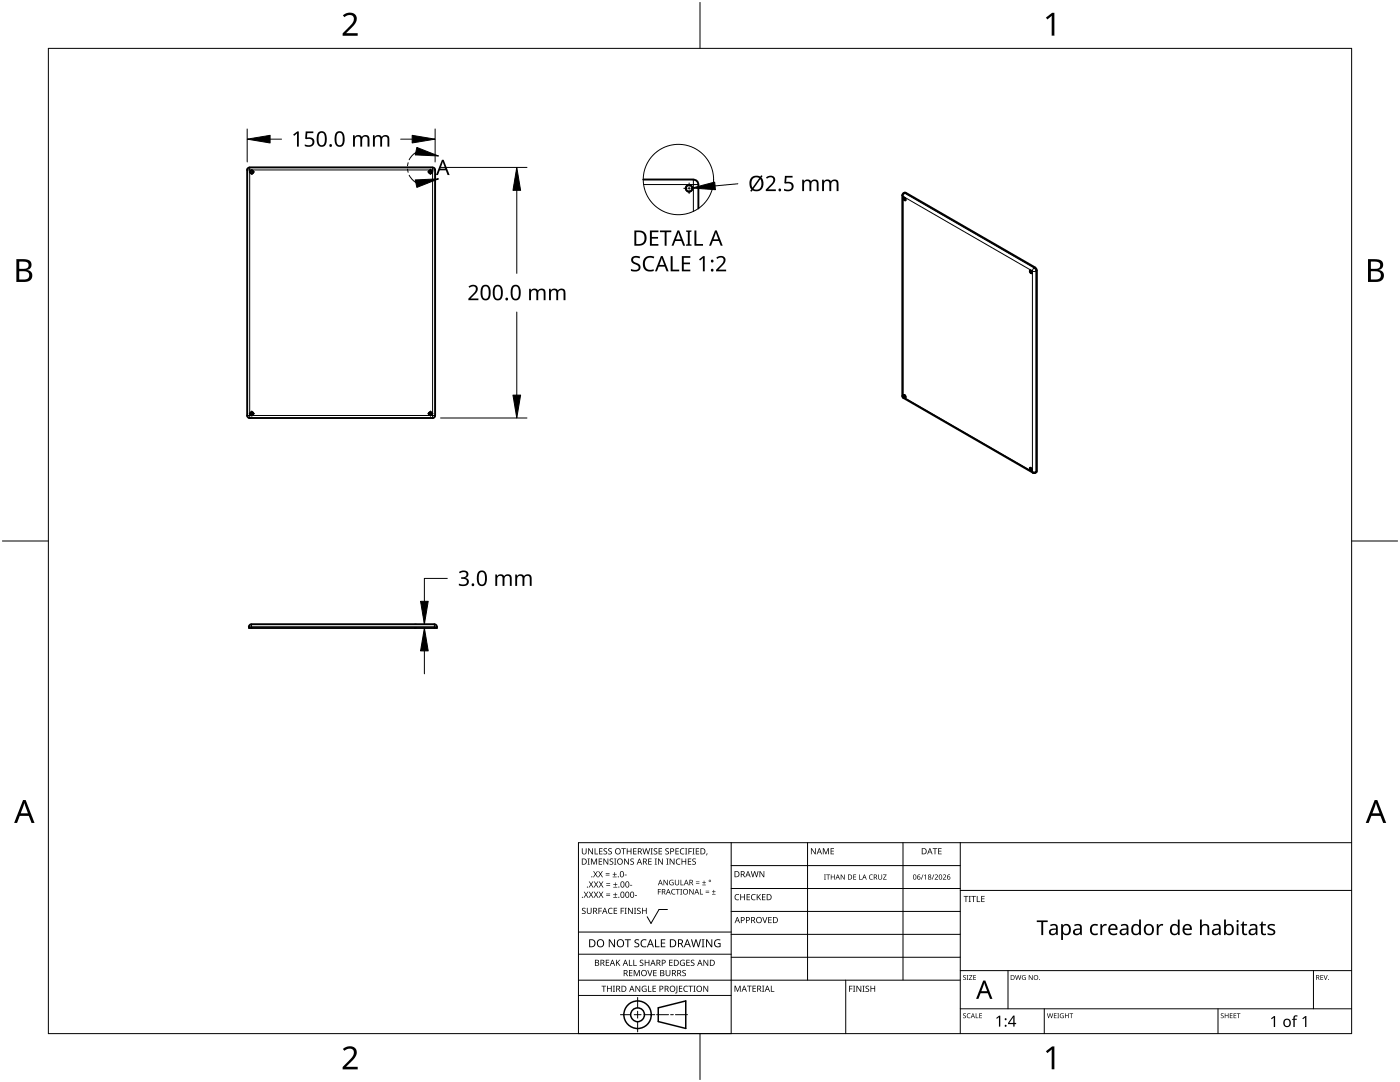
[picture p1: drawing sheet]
<svg xmlns="http://www.w3.org/2000/svg" width="279mm" height="216mm" viewBox="0 0 279 216" stroke-linecap="round" stroke-linejoin="round" font-family="sans-serif">
<g fill="none" stroke="#000" stroke-width=".38">
<path d="M49.3 33.9l.1-.2 .4-.3h36.5l.3 .1 .2 .4v49.3l-.5 .2h-36.5l-.2-.1-.3-.4M49.3 33.9v49M138.3 35.9a.94 .94 0 0 1 1.1 .9M138.4 35.8h-10M139.4 36.8v4.8M180.3 39.5h.3l.1 .5-.4-.2zM180.7 38.5l-.4 .1-.2 .4-.1 40 .3 .5M180.8 38.5l25.7 14.9 .3 .2 .1 .4M205.6 54h.2l.1 .3v.2l-.3-.2zM206.9 54l-.1 40.2M180.3 79.4l25.8 14.9M180.3 78.8l.4 .2v.3l-.4-.1z"/>
<path d="M205.6 93.3l.3 .4v.2l-.3-.2zM206.1 94.4h.5M206.8 94.2l-.2 .1M49.7 125.1v.2h37.5v-.2M50.2 124.6l-.4 .2-.1 .3M86.7 124.6h.2l.3 .5M86.7 124.6h-36.5"/>
<circle cx="50.2" cy="34.3" r=".32"/>
<circle cx="85.9" cy="34.3" r=".33"/>
<circle cx="137.5" cy="37.6" r=".64"/>
<circle cx="50.2" cy="82.5" r=".32"/>
<circle cx="85.9" cy="82.5" r=".32"/>
</g>
<g fill="none" stroke="#000" stroke-width=".2">
<path d="M49.3 33.9h37.5M49.8 33.4v50M86.3 33.4v50M128.4 36.8h11M138.4 35.8v6.4M180.3 38.6h.3l-.4 .6-.2-.2M180.8 38.5l-.2 .1 25.8 14.9 .2-.1M206 54.1l-25.8-14.9v40l25.8 14.9M206 54.1v40M206.3 53.6h.2l.2 .5h-.7zM206.9 54l-.2 .1v40l.2-.1M180 79l.3 .5"/>
<path d="M49.3 82.9h37.5M206 94.1l.1 .3M206 94.1h.7l-.1 .3M49.7 125.1h37.5M50.2 124.6v.7M86.7 124.6v.7"/>
</g>
<g fill="none" stroke="#000" stroke-width=".2">
<circle cx="50.2" cy="34.3" r=".38"/>
<circle cx="85.9" cy="34.3" r=".38"/>
<circle cx="137.5" cy="37.6" r=".75"/>
<circle cx="50.2" cy="82.5" r=".38"/>
<circle cx="85.9" cy="82.5" r=".38"/>
</g>
<path d="M180.3 39.4h.3l.2 .4-.1 .2-.4-.2zM205.5 53.9l.4 .2v.5l-.4-.2zM180.3 78.7l.3 .1 .2 .3-.1 .3a.45 .45 0 0 1-.4-.7zM205.5 93.3l.4 .2v.5l-.4-.3z" fill="none" stroke="#000" stroke-width=".2"/>
<circle cx="135.4" cy="35.8" r="7" fill="none" stroke="#000" stroke-width=".2"/>
<path d="M9.7 9.7h260v196.5h-260z" fill="none" stroke="#000" stroke-width=".2"/>
<path d="M139.7 .5v9.2M.5 108h9.2M269.7 108h9.2M139.7 206.2v9.2" fill="none" stroke="#000" stroke-width=".2"/>
<g fill="#000">
<path d="M68.4 3.1a1.64 1.64 0 0 1 2.8 .4 2.52 2.52 0 0 1-1.2 2.2l-.9 .9h2.3v.5h-3v-.4l1.2-1.2a1.95 1.95 0 0 0 .9-2.2 1.23 1.23 0 0 0-1.8 .1zM208.7 3.5l1.3-.9h.4v4.5h-.5v-4l-.9 .8zM68.4 209.3a1.64 1.64 0 0 1 2.8 .4 2.52 2.52 0 0 1-1.2 2.2l-.9 1h2.3v.5h-3v-.5l1.2-1.2a1.95 1.95 0 0 0 .9-2.1 1.23 1.23 0 0 0-1.8 .1zM208.7 209.8l1.3-1h.4v4.6h-.5v-4l-.9 .7z"/>
<path d="M3.3 51.7h1.3a1.28 1.28 0 0 1 1.7 1.3 1.04 1.04 0 0 1-.9 .9 1.23 1.23 0 0 1 1 1.5 1.23 1.23 0 0 1-1.5 .9h-1.6zM3.8 54.1v1.7h1a.86 .86 0 0 0 1-.9 .86 .86 0 0 0-1.1-.8zM3.8 52.2v1.4h.9a.78 .78 0 0 0 1-.7 .78 .78 0 0 0-1.1-.7z"/>
<path d="M273 51.7h1.3a1.28 1.28 0 0 1 1.7 1.3 1.04 1.04 0 0 1-.8 .9 1.23 1.23 0 0 1 1 1.5 1.23 1.23 0 0 1-1.6 .9h-1.6zM273.6 54.1v1.7h.9a.86 .86 0 0 0 1.1-.9 .86 .86 0 0 0-1.1-.8zM273.6 52.2v1.4h.8a.78 .78 0 0 0 1-.7 .78 .78 0 0 0-1.1-.7z"/>
<path d="M4.6 159.6h.5l1.8 4.6h-.6l-.6-1.4h-1.8l-.5 1.4h-.6zM4.8 160.2l-.7 2.1h1.5z"/>
<path d="M274.3 159.6h.6l1.7 4.6h-.6l-.5-1.4h-1.8l-.6 1.4h-.5zM274.6 160.2l-.7 2.1h1.4z"/>
</g>
<g fill="none" stroke="#000" stroke-width=".2">
<path d="M145.9 168.1v38.1h-30.5v-38.1h154.3M145.9 172.7h45.7M145.9 177.3h45.7M161.2 168.1v27.5M180.2 168.1v27.5M191.6 168.1v38.1M191.6 177.7h78.1M115.4 198.6h30.5M115.4 195.6h76.2M115.4 190.4h30.5M115.4 186h30.5M127.3 199v2.1"/>
<path d="M133.2 181.5h-1.7l-1.6 2.8-.7-1.4M145.9 181.9h45.7M145.9 186.4h45.7M145.9 191h45.7M168.8 195.6v10.6M191.6 193.7h78.1M201.2 193.7v7.6M262.1 193.7v7.6M123.8 202.5h2.1M126.6 202.5h1.3M127.3 201.8v1.4M127.3 203.8v2.1"/>
<path d="M128.6 202.5h2.1M131 202.5h2.4M133.8 202.5h.6M134.8 202.5h2.4M191.6 201.3h78.1M208.4 201.3v4.9M243.1 201.3v4.9"/>
</g>
<g fill="#000">
<path d="M116.1 169.3h.2v.8a.32 .32 0 0 0 .3 .3 .32 .32 0 0 0 .3-.3v-.8h.2v.8a.47 .47 0 0 1-.5 .4 .47 .47 0 0 1-.5-.5zM116.5 177.9h.2l.3 .5 .3-.5h.1l-.4 .6 .4 .6h-.1l-.3-.5-.4 .5h-.1l.4-.6zM117.3 171.3h.4l-.1 .1v1l.1 .1h-.4l.1-.1v-1zM117.4 169.3h.2l.6 1v-1h.1v1.2h-.1l-.7-1v1h-.1zM117.5 177.9h.2l.3 .5 .3-.5h.1l-.4 .6 .4 .6h-.1l-.4-.5-.3 .5h-.1l.4-.6zM117.5 175.9h.2l.3 .5 .3-.5h.1l-.4 .6 .5 .6h-.2l-.3-.5-.4 .5h-.1l.4-.6zM117.9 171.3h.3l.3 1 .4-1h.3v1.2h-.2v-1l-.4 1h-.1l-.4-1v1h-.2zM118.7 169.3h.1v1h.6v.2h-.7zM118.4 173.8h.1l.3 .5 .3-.5h.2l-.4 .6 .4 .7h-.1l-.4-.6-.3 .6h-.1l.4-.7zM118.5 177.9h.2l.2 .5 .3-.5h.2l-.4 .6 .4 .6h-.1l-.4-.5-.3 .5h-.1l.4-.6zM118.5 175.9h.2l.3 .5 .3-.5h.1l-.4 .6 .4 .6h-.1l-.3-.5-.4 .5h-.1l.4-.6zM119.5 171.3h.7v.1h-.6v.4h.5v.2h-.5v.4h.6v.1h-.7z"/>
<path d="M119.6 169.3h.6v.1h-.5v.4h.5v.1h-.5v.4h.5v.2h-.6zM119.4 173.8h.1l.3 .5 .3-.5h.2l-.4 .6 .4 .7h-.1l-.4-.6-.3 .6h-.2l.5-.7zM119.5 177.9h.1l.3 .5 .3-.5h.2l-.4 .6 .4 .6h-.1l-.4-.5-.3 .5h-.1l.4-.6zM119.5 175.9h.2l.3 .5 .3-.5h.1l-.4 .6 .4 .6h-.1l-.4-.5-.3 .5h-.1l.4-.6zM120.9 174.6h.8v.1h-.8zM120.9 174.2h.8v.1h-.8zM121 178.7h.8v.1h-.8zM121 178.3h.8v.1h-.8zM121 176.6h.8v.1h-.8zM121 176.3h.8v.1h-.8zM120.5 169.4l.4-.1h.3l-.1 .1a.25 .25 0 0 0-.4-.1 .25 .25 0 0 0 0 .4l.4 .3 .1 .2-.3 .3-.5-.1v-.1h.2a.27 .27 0 0 0 .4-.1 .27 .27 0 0 0-.3-.3l-.2-.2zM120.4 171.3h.2l.7 1-.1-1h.2v1.2h-.2l-.6-1v1h-.2z"/>
<path d="M121.4 169.4l.5-.1h.2v.1a.25 .25 0 0 0-.4-.1 .25 .25 0 0 0 0 .4l.4 .3v.2l-.2 .3-.5-.1v-.1h.1a.27 .27 0 0 0 .5-.1 .27 .27 0 0 0-.4-.3l-.2-.2zM122.3 174.9h.8v.2h-.8zM122.4 179h.8v.1h-.8zM122.4 177h.8v.1h-.8zM121.7 171.4l.4-.1 .3 .1-.1 .1a.25 .25 0 0 0-.4-.1 .25 .25 0 0 0 0 .4 .42 .42 0 0 1 .5 .5 .42 .42 0 0 1-.7 .2l-.1-.2 .2 .1a.27 .27 0 0 0 .5-.2 .27 .27 0 0 0-.4-.3l-.2-.2zM122.6 174h.1v.4h.4v.1h-.4v.4h-.1v-.4h-.3v-.1h.3zM122.7 178.1h.1v.4h.4v.1h-.4v.3h-.1v-.3h-.3v-.1h.3zM122.7 176.1h.2v.3h.3v.2h-.3v.3h-.2v-.3h-.3v-.2h.3zM122.6 171.3h.4l-.1 .1v1l.1 .1h-.4l.1-.1v-1zM124 169.3h.9v.1h-.4v1.1h-.1v-1.1h-.4zM124.7 174.5h.4v.2h-.4zM124.6 171.3h.1l.7 1v-1h.1v1.2h-.2l-.6-1v1h-.1z"/>
<path d="M125.7 176.6h.5v.1h-.5zM125.1 169.3h.1v.5h.7v-.5h.1v1.2h-.1v-.6h-.7v.6h-.1zM125.8 171.4l.5-.1 .2 .1v.1a.25 .25 0 0 0-.4-.1 .25 .25 0 0 0 0 .4 .42 .42 0 0 1 .4 .5 .42 .42 0 0 1-.7 .2v-.2l.1 .1a.27 .27 0 0 0 .5-.2 .27 .27 0 0 0-.4-.3l-.2-.2zM126.7 178.6h.4v.2h-.4zM126.4 169.3h.6v.1h-.5v.4h.5v.1h-.5v.4h.5v.2h-.6zM128.2 169.3h.2l.2 1 .3-1h.2l.2 1 .3-1h.1l-.3 1.2h-.1l-.3-1.1-.3 1.1h-.2zM129.4 171.3h.7v.1h-.6v.4h.5v.2h-.5v.4h.6v.1h-.7zM129.8 169.3h.5l-.2 .1v1l.2 .1h-.5l.2-.1v-1zM130.7 171.3h.4l-.1 .1v1l.1 .1h-.4l.1-.1v-1zM130.5 169.4l.4-.1h.3l-.1 .1a.25 .25 0 0 0-.4-.1 .25 .25 0 0 0 0 .4l.4 .3 .1 .2-.2 .3-.6-.1v-.1h.2a.27 .27 0 0 0 .4-.1 .27 .27 0 0 0-.3-.3l-.2-.2zM131.3 177.4h.6v.1h-.5v.4h.5v.1h-.5v.5h-.1zM131.4 169.3h.7v.1h-.5v.4h.5v.1h-.5v.4h.5v.2h-.7z"/>
<path d="M131.3 171.3h.2l.7 1v-1h.1v1.2h-.2l-.6-1v1h-.2zM132.4 175.6h.2l.6 .9v-.9h.1v1h-.2l-.6-.9v.9h-.1zM133 171.3h.4l-.1 .1v1l.1 .1h-.4l.1-.1v-1zM132.8 169.4l.4-.1h.3l-.1 .1a.25 .25 0 0 0-.3-.1 .25 .25 0 0 0 0 .4l.4 .3v.2l-.2 .3-.5-.1v-.1h.1a.27 .27 0 0 0 .5-.1 .27 .27 0 0 0-.4-.3l-.2-.2zM133.7 175.7l.5-.2 .2 .1v.1a.45 .45 0 0 0-.7 .4 .45 .45 0 0 0 .6 .4v-.3h-.2v-.1h.3v.5a.6 .6 0 0 1-.8-.1 .6 .6 0 0 1 .1-.8zM134.1 177.5l.4-.1h.3l-.1 .2a.44 .44 0 0 0-.6 .4 .44 .44 0 0 0 .6 .3 .52 .52 0 0 1-.7 0 .52 .52 0 0 1 .1-.8zM133.6 171.3h.2l.7 1v-1h.1v1.2h-.2l-.6-1v1h-.2zM134.9 177.4h.8v.1h-.4v1h-.1v-1h-.3zM135 171.5l.5-.2 .3 .1-.1 .1a.49 .49 0 0 0-.7 .4 .49 .49 0 0 0 .7 .5 .52 .52 0 0 1-.6 0 .52 .52 0 0 1-.2-.6zM134.8 169.3h.7v.1h-.6v.4h.5v.1h-.5v.4h.6v.2h-.7zM134.7 175.6h.1v.7a.28 .28 0 0 0 .3 .2 .28 .28 0 0 0 .3-.2v-.7h.1v.7a.42 .42 0 0 1-.4 .4 .42 .42 0 0 1-.4-.4zM135.8 175.6h.2v.9h.4v.1h-.6z"/>
<path d="M135.8 177.4h.3l-.1 .1v.9l.1 .1h-.3l.1-.1v-.9zM135.8 169.4l.4-.1h.4l-.1 .1h-.2a.49 .49 0 0 0-.4 .6 .49 .49 0 0 0 .7 .3 .52 .52 0 0 1-.7 .1 .52 .52 0 0 1-.2-.6zM136 171.3h.2v.5h.6v-.5h.1v1.2h-.1v-.5h-.6v.5h-.2zM136.7 169.3h.5l-.2 .1v1l.2 .1h-.5l.2-.1v-1zM137.4 169.3h.7v.1h-.6v.4h.5v.2h-.5v.5h-.1zM137.3 171.3h.7v.1h-.6v.4h.5v.2h-.5v.4h.6v.1h-.7zM137.6 177.4h.1l.6 .9v-.9h.1v1.1h-.1l-.6-.9v.9h-.1zM138.2 169.3h.4l-.1 .1v1l.1 .1h-.4l.1-.1v-1zM138.9 176.2h.7v.1h-.7zM138.9 175.9h.7v.1h-.7zM138.2 171.4l.4-.1 .3 .1-.1 .1a.25 .25 0 0 0-.4-.1 .25 .25 0 0 0 0 .4 .42 .42 0 0 1 .5 .5 .42 .42 0 0 1-.7 .2l-.1-.2 .2 .1a.27 .27 0 0 0 .5-.2 .27 .27 0 0 0-.4-.3l-.2-.2zM138.9 169.3h.6v.1h-.5v.4h.5v.1h-.5v.4h.5v.2h-.6z"/>
<path d="M139.7 177.4h.1v1h.5v.1h-.6zM140.1 176.5h.8v.1h-.8zM140.5 175.7h.1v.3h.3v.2h-.3v.3h-.1v-.3h-.4v-.2h.4zM140.8 178h.7v.2h-.7zM140.8 177.7h.7v.1h-.7zM141 170.3h.2l-.3 .4zM142.1 178.4h.7v.1h-.7zM142.4 177.6h.1v.3h.3v.1h-.3v.3h-.1v-.3h-.3v-.1h.3zM146.8 178.6l.4-.2 .3 .1v.1a.49 .49 0 0 0-.7 .4 .49 .49 0 0 0 .7 .5 .52 .52 0 0 1-.7 0 .52 .52 0 0 1-.2-.6zM147.7 178.4h.2v.5h.6v-.5h.2v1.2h-.2v-.5h-.6v.5h-.2zM149 178.4h.7v.1h-.5v.4h.4v.2h-.4v.4h.5v.1h-.7zM150 178.6l.5-.2 .3 .1-.1 .1a.49 .49 0 0 0-.7 .4 .49 .49 0 0 0 .8 .5 .52 .52 0 0 1-.7 0 .52 .52 0 0 1-.2-.6z"/>
<path d="M149.8 173.8h.2l.3 1.1 .2-1.1h.2l.3 1.1 .2-1.1h.2l-.3 1.2h-.2l-.3-1-.3 1h-.1zM151 178.4h.2v.6l.5-.6h.2l-.5 .5 .5 .7h-.2l-.4-.6-.1 .6h-.2zM151.6 173.8h.1l.7 1v-1h.1v1.2h-.1l-.7-1v1h-.1zM152.1 178.4h.7v.1h-.6v.4h.5v.2h-.5v.4h.6v.1h-.7zM161.8 169.3h.2l.7 1v-1h.1v1.2h-.2l-.6-1v1h-.2zM164.2 169.3h.2l.4 .9 .4-.9h.2v1.2h-.1v-1.1l-.4 1.1h-.1l-.4-1.1v1.1h-.2zM164.5 174.5h.3l-.1 .1v.8l.1 .1h-.3l.1-.1v-.8zM164.9 174.5h.8v.1h-.4v.9h-.1v-.9h-.3zM165.8 169.3h.6v.1h-.5v.4h.5v.1h-.5v.4h.5v.2h-.6zM165.8 174.5h.1v.4h.6v-.4h.1v1h-.1v-.5h-.6v.5h-.1zM167.8 174.5h.1l.6 .8v-.8h.1v1h-.2l-.5-.8v.8h-.1zM170.3 174.5h.6v.1h-.5v.3h.4v.1h-.4v.4h.5v.1h-.6z"/>
<path d="M171.4 174.5h.2v.9h.4v.1h-.6zM173.6 174.6l.4-.1h.2l-.1 .2a.41 .41 0 0 0-.6 .3 .41 .41 0 0 0 .7 .4 .48 .48 0 0 1-.7-.1 .48 .48 0 0 1 .1-.7zM175.3 174.5h.1v.7a.26 .26 0 0 0 .3 .2 .26 .26 0 0 0 .2-.2v-.7h.1v.7a.39 .39 0 0 1-.3 .3 .39 .39 0 0 1-.4-.3zM176.2 174.5h.7l-.5 .9h.5v.1h-.7l.6-.9h-.6zM184.2 174.5h.1l-.4 1h-.1zM184.4 174.7l.4-.2v1h-.1v-.9l-.2 .2zM186.3 174.5h.2l-.4 1h-.2zM186.1 169.3h.9v.1h-.3v1.1h-.2v-1.1h-.4zM186.5 174.6a.37 .37 0 0 1 .6 0 .37 .37 0 0 1-.2 .6l-.2 .2h.5v.1h-.7l.3-.4a.27 .27 0 0 0 .3-.3 .27 .27 0 0 0-.4-.2zM187.2 169.3h.7v.1h-.5v.4h.5v.1h-.5v.4h.5v.2h-.7zM188.2 174.6a.37 .37 0 0 1 .6 0 .37 .37 0 0 1-.3 .6l-.2 .2h.5v.1h-.6l.2-.4a.27 .27 0 0 0 .3-.3 .27 .27 0 0 0-.4-.2zM192.3 178.8h.9v.1h-.3v1.1h-.2v-1.1h-.4z"/>
<path d="M193.3 178.8h.5l-.2 .1v1l.2 .1h-.5l.2-.1v-1zM193.8 178.8h1v.1h-.4v1.1h-.2v-1.1h-.4zM194.9 178.8h.2v1.1h.5v.1h-.7zM195.8 178.8h.7v.1h-.5v.4h.5v.1h-.5v.5h.5v.1h-.7zM116.2 181.3l.4-.2 .3 .1-.1 .1a.25 .25 0 0 0-.4-.1 .25 .25 0 0 0 0 .4l.4 .2 .1 .3-.3 .3-.5-.1v-.1h.2a.27 .27 0 0 0 .4-.1 .27 .27 0 0 0-.3-.3l-.2-.2zM117.1 181.1h.2v.8a.32 .32 0 0 0 .3 .3 .32 .32 0 0 0 .3-.3v-.8h.2v.8a.47 .47 0 0 1-.5 .5 .47 .47 0 0 1-.5-.5zM119.4 181.1h.7v.2h-.5v.4h.5v.1h-.5v.6h-.2zM120 196.7h1v.1h-.4v1.1h-.2v-1.1h-.4zM120.9 191.5h.7v.1h-.5v.4h.4v.2h-.4v.4h.5v.1h-.7zM121.5 181.3l.4-.2 .4 .1-.1 .1a.49 .49 0 0 0-.7 .5 .49 .49 0 0 0 .7 .4 .52 .52 0 0 1-.6 .1 .52 .52 0 0 1-.3-.6zM121.1 196.7h.2v.5h.6v-.5h.2v1.2h-.2v-.6h-.6v.6h-.2zM121.5 187.4h.2l.9 1.3v-1.3h.1v1.6h-.2l-.8-1.3v1.3h-.2z"/>
<path d="M122.3 196.7h.4l-.1 .1v1l.1 .1h-.4l.2-.1v-1zM122.5 181.1h.7v.2h-.6v.4h.5v.1h-.5v.4h.6v.2h-.7zM122.9 191.5h.2v.6l.5-.6h.2l-.5 .5 .5 .7h-.2l-.4-.6-.1 .6h-.2zM123.9 181.1h.6v.2h-.5v.4h.5v.1h-.5v.6h-.1zM124.7 181.1h.4l-.2 .2v.9l.2 .2h-.4l.1-.2v-.9zM124.7 187.4h1.2v.2h-.5v1.4h-.2v-1.4h-.5zM125.5 191.5h.2v1.1h.5v.1h-.7zM125.5 193.6h.7v.1h-.5v.4h.5v.1h-.5v.4h.5v.2h-.7zM125.3 181.1h.2l.7 1.1-.1-1.1h.2v1.3h-.2l-.6-1v1h-.2zM126.4 191.5h.2v1.1h.5v.1h-.7zM126.5 181.1h.5l-.2 .2v.9l.2 .2h-.5l.2-.2v-.9zM126.5 193.6h.2l.4 1 .4-1h.2v1.2h-.2v-1.1l-.4 1.1h-.1l-.4-1.1v1.1h-.1z"/>
<path d="M126.7 187.6l.3-.2 .6 .1-.2 .1a.33 .33 0 0 0-.6 .2 .33 .33 0 0 0 .4 .4 .47 .47 0 0 1 .4 .6 .47 .47 0 0 1-.7 .2h-.3v-.2h.2a.35 .35 0 0 0 .6-.2 .35 .35 0 0 0-.5-.4l-.3-.2zM126.8 196.7h.2l.6 1v-1h.2v1.2h-.2l-.7-1 .1 1h-.2zM127.2 181.3l.4-.2 .3 .1-.1 .1a.25 .25 0 0 0-.4-.1 .25 .25 0 0 0 0 .4l.4 .2 .1 .3-.3 .3-.5-.1v-.1h.2a.27 .27 0 0 0 .4-.1 .27 .27 0 0 0-.3-.3l-.2-.2zM127.7 191.6l.5-.1 .2 .1v.1a.25 .25 0 0 0-.4-.1 .25 .25 0 0 0 0 .4l.4 .2v.3l-.2 .2h-.5v-.2l.1 .1a.27 .27 0 0 0 .5-.2 .27 .27 0 0 0-.4-.3l-.2-.2zM128 187.6l.6-.2 .4 .1v.2a.64 .64 0 0 0-1 .5 .64 .64 0 0 0 1 .6v.2a.83 .83 0 0 1-1.1-.3 .83 .83 0 0 1 .1-1.1zM128.2 196.8l.6-.1 .2 .1v.1a.5 .5 0 0 0-.8 .4 .5 .5 0 0 0 .7 .5v-.4h-.3v-.1h.4v.6a.66 .66 0 0 1-.8-.2 .66 .66 0 0 1 0-.9zM128.1 181.1h.2v.6h.6v-.6h.2v1.3h-.2v-.6h-.6v.6h-.2zM129.2 193.6h.1l.4 1 .3-1h.2l-.4 1.2h-.2zM129.3 196.7h.2v1.1h.5v.1h-.7zM128.7 191.5h.1v.5h.6v-.5h.2v1.2h-.2v-.5h-.6v.5h-.1zM130.7 187.4h.2v1.4h.7v.2h-.9zM130.2 196.7h.7v.1h-.5v.4h.5v.1h-.5v.5h.5v.1h-.7z"/>
<path d="M130.4 193.6h.6v.1h-.5v.4h.5v.1h-.5v.4h.5v.2h-.6zM131.9 187.4h.9v.2h-.7v.5h.6v.2h-.6v.5h.7v.2h-.9zM132.8 193.6h.2v.7a.32 .32 0 0 0 .3 .4 .32 .32 0 0 0 .3-.4v-.7h.2v.7a.47 .47 0 0 1-.5 .5 .47 .47 0 0 1-.5-.5zM133.5 191.5h.7v.1h-.5v.4h.5v.2h-.5v.4h.5v.1h-.7zM135 196.7h.2v1.3l-.1 .2h-.3l-.1-.1 .3-.2zM135.5 196.7h.7v.1h-.5v.4h.4v.1h-.4v.5h.5v.1h-.7zM135.8 191.7l.5-.2 .4 .1-.1 .1a.5 .5 0 0 0-.8 .4 .5 .5 0 0 0 .7 .5v-.4h-.2v-.1h.4v.6a.66 .66 0 0 1-.9-.1 .66 .66 0 0 1 0-.9zM136.2 193.7l.4-.2 .3 .1-.1 .1a.25 .25 0 0 0-.4-.1 .25 .25 0 0 0 0 .4 .42 .42 0 0 1 .5 .6 .42 .42 0 0 1-.7 .2l-.1-.2h.2a.27 .27 0 0 0 .5-.1 .27 .27 0 0 0-.4-.3l-.2-.2zM136.5 196.8l.5-.1 .3 .1-.1 .1a.49 .49 0 0 0-.7 .4 .49 .49 0 0 0 .8 .4 .52 .52 0 0 1-.7 .1 .52 .52 0 0 1-.2-.6zM137 191.5h.7v.1h-.6v.4h.5v.2h-.5v.4h.6v.1h-.7zM137.4 196.7h.9v.1h-.4v1.1h-.1v-1.1h-.4zM137.9 191.6l.4-.1 .3 .1-.1 .1a.25 .25 0 0 0-.4-.1 .25 .25 0 0 0 0 .4l.4 .2 .1 .3-.2 .2h-.6v-.2l.2 .1a.27 .27 0 0 0 .5-.2 .27 .27 0 0 0-.4-.3l-.2-.2z"/>
<path d="M138.4 196.7h.4l-.1 .1v1l.1 .1h-.4l.1-.1v-1zM137.9 187.4h.2l.3 1.4 .4-1.4h.2l.4 1.4 .3-1.4h.2l-.4 1.6h-.2l-.4-1.3-.4 1.3h-.2zM140 187.4h.6l-.2 .2v1.3l.2 .1h-.6l.2-.1v-1.3zM140.4 196.7h.1l.7 1v-1h.1v1.2h-.1l-.7-1v1h-.1zM140.4 191.5h.2l.6 1v-1h.1v1.2h-.1l-.7-1v1h-.1zM140.9 187.4h.2l.9 1.3v-1.3h.2v1.6h-.3l-.8-1.3v1.3h-.2zM142.7 187.6l.7-.2 .4 .1-.1 .2a.65 .65 0 0 0-1 .5 .65 .65 0 0 0 .9 .6v-.4h-.3v-.2h.5v.7a.86 .86 0 0 1-1.1-.1 .86 .86 0 0 1 0-1.2zM146.6 196.7h.2l.4 1 .4-1h.2v1.2h-.1v-1.1l-.4 1.1h-.2l-.4-1.1v1.1h-.1zM149.1 196.7h.9v.1h-.4v1.1h-.1v-1.1h-.4zM150.2 196.7h.7v.1h-.6v.4h.5v.1h-.5v.5h.6v.1h-.7zM152.1 183h.2l.3 1 .4-1h.2l-.5 1.2h-.1zM152.1 196.7h.4l-.1 .1v1l.1 .1h-.4l.1-.1v-1z"/>
<path d="M153.8 196.7h.2v1.1h.5v.1h-.7zM153.3 183h.7v.1h-.5v.4h.5v.1h-.5v.5h.5v.1h-.7zM169.5 196.7h.6v.1h-.5v.5h.5v.1h-.5v.5h-.1zM170.2 196.7h.5l-.2 .1v1l.2 .1h-.5l.2-.1v-1zM170.9 196.7h.2l.6 1v-1h.2v1.2h-.2l-.6-1v1h-.2zM172.1 196.7h.5l-.2 .1v1l.2 .1h-.5l.2-.1v-1zM172.8 196.8l.4-.1h.2v.2a.25 .25 0 0 0-.4-.1 .25 .25 0 0 0 0 .4l.4 .2 .1 .3-.3 .2h-.5v-.2l.2 .1a.27 .27 0 0 0 .4-.2 .27 .27 0 0 0-.3-.3l-.3-.2zM173.7 196.7h.2v.5h.6v-.5h.2v1.2h-.2v-.6h-.6v.6h-.2zM192.2 194.7l.4-.1h.2l-.1 .1a.24 .24 0 0 0-.3 0 .24 .24 0 0 0-.1 .3 .24 .24 0 0 0 .4 .1l.1 .1-.1 .3h-.4l-.1-.1a.24 .24 0 0 0 .3 .1 .24 .24 0 0 0 .1-.3l-.4-.3zM192.9 194.6h.4l-.1 .1v.7l.1 .1h-.4l.1-.1v-.7zM193.4 194.6h.6l-.5 .8h.6v.1h-.7l.5-.8h-.5zM194.2 194.6h.6v.1h-.4v.3h.4v.1h-.4v.3h.4v.1h-.6z"/>
<path d="M202.6 194.6h.1l.2 .8 .2-.8h.2l.2 .8 .2-.8h.1l-.2 .9h-.2l-.2-.8-.2 .8h-.2zM204.1 194.7l.3-.1h.3l-.1 .1a.4 .4 0 0 0-.6 .4 .4 .4 0 0 0 .6 .3v-.3l-.2-.1h.3v.5a.53 .53 0 0 1-.7-.1 .53 .53 0 0 1 .1-.7zM205.3 194.6h.2l.5 .8v-.8h.1v.9h-.2l-.5-.8v.8h-.1zM206.9 183.7h2.2v.3h-.9v2.6h-.4v-2.6h-.9zM217.8 184.7l.4-.3h.5l.4 .1-.1 .3a.8 .8 0 0 0-1.1 .7 .8 .8 0 0 0 1 .7h.2v.3l-.6 .1a1.17 1.17 0 0 1-1-.7 1.17 1.17 0 0 1 .3-1.2zM219.6 184.4h.3l.1 .4 .3-.4h.6l-.1 .3h-.5l-.3 .3v1.6h-.4zM230.9 184.4h.3v.4l.4-.4h.5v.3h-.5l-.3 .3-.1 1.6h-.3zM239.5 183.5h.3v1.2a.84 .84 0 0 1 .9-.3 .84 .84 0 0 1 .6 .8v1.4h-.3v-1.4a.59 .59 0 0 0-.7-.5 .59 .59 0 0 0-.5 .8v1.1h-.3zM248 183.9h.2v.5h.7v.3h-.7v1.2l.2 .4h.5v.3a.67 .67 0 0 1-1-.7v-1.2h-.3v-.2l.3-.1zM251.8 183.9h.2v.5h.6v.3h-.6v1.2l.2 .4h.5v.3a.67 .67 0 0 1-1.1-.7v-1.2h-.3v-.2l.4-.1zM253.1 184.6a1.29 1.29 0 0 1 1.4-.1l-.1 .3-.5-.1a.35 .35 0 0 0-.6 .1 .35 .35 0 0 0 .4 .5l.7 .3 .1 .4a1 1 0 0 1-1.5 .5v-.3l.7 .1 .4-.1v-.4l-.5-.2a.65 .65 0 0 1-.5-1zM263.5 194.6h.6v.1h-.5v.3h.4v.1h-.4v.3h.5v.1h-.6z"/>
<path d="M264.1 194.6h.2l.2 .8 .3-.8h.2l-.4 .9h-.1zM192.2 202.3l.4-.1h.2l-.1 .1a.24 .24 0 0 0-.3 0 .24 .24 0 0 0-.1 .3 .24 .24 0 0 0 .4 .1l.1 .2-.1 .2-.4 .1-.1-.2a.24 .24 0 0 0 .3 .1 .24 .24 0 0 0 .1-.3l-.4-.2zM193.1 202.3l.6-.1-.3 .1a.4 .4 0 0 0-.3 .5 .4 .4 0 0 0 .5 .2 .46 .46 0 0 1-.6 0 .46 .46 0 0 1 .1-.7zM194.7 202.2h.1v.8h.5v.2h-.6zM195.4 202.2h.6v.1h-.4v.3h.4v.1h-.4v.4h.4v.1h-.6zM198.8 203.1l.6-.4h.2v2.1h-.2v-1.9l-.5 .4zM209 202.2h.1l.2 .8 .2-.8h.1l.3 .8 .2-.8h.1l-.3 1h-.1l-.2-.9-.3 .9h-.1zM210.3 202.2h.6v.1h-.4v.3h.3v.1h-.3v.4h.4v.1h-.6zM211 202.2h.4l-.2 .1v.8l.2 .1h-.4l.1-.1v-.8zM211.6 202.3l.7-.1-.1 .1a.4 .4 0 0 0-.6 .4 .4 .4 0 0 0 .6 .3v-.2l-.2-.2h.3v.5a.53 .53 0 0 1-.7-.1 .53 .53 0 0 1 0-.7zM212.5 202.2h.2v.4h.5v-.4h.1v1h-.1v-.5h-.5v.5h-.2zM213.4 202.2h.8v.1h-.3v.9h-.2v-.9h-.3z"/>
<path d="M243.7 202.3l.3-.1h.2v.1a.24 .24 0 0 0-.3 0 .24 .24 0 0 0-.1 .3 .24 .24 0 0 0 .3 .1l.1 .2-.1 .2-.4 .1-.1-.2a.24 .24 0 0 0 .4 .1 .24 .24 0 0 0 0-.3l-.3-.2zM244.4 202.2h.2v.4h.5v-.4h.1v1h-.1v-.5h-.5v.5h-.2zM245.4 202.2h.6v.1h-.4v.3h.4v.1h-.4v.4h.4v.1h-.6zM246.2 202.2h.5v.1h-.4v.3h.4v.1h-.4v.4h.4v.1h-.5zM246.8 202.2h.8v.1h-.3v.9h-.2v-.9h-.3zM253.7 203.2l.6-.5h.2v2.2h-.3v-1.9l-.4 .4zM258.2 202.7l.3-.1h.5l-.1 .3-.4-.1-.1 .2v.3h.4v.2h-.4v1.4h-.3v-1.4h-.3l.3-.2zM259.9 203.2l.6-.5h.2v2.2h-.2v-1.9l-.5 .4z"/>
<path d="M116.1 171.3h.4a.61 .61 0 0 1 .6 .6 .61 .61 0 0 1-.6 .6h-.4zM116.3 171.4v1h.1a.48 .48 0 0 0 .5-.5 .48 .48 0 0 0-.4-.5z"/>
<path d="M122.7 169.9a.61 .61 0 0 1 1.2 0 .61 .61 0 0 1-1.2 0zM123 169.5a.47 .47 0 0 0-.1 .7 .47 .47 0 0 0 .8 0v-.1a.45 .45 0 0 0-.1-.6 .45 .45 0 0 0-.6 0z"/>
<path d="M123.1 171.9a.61 .61 0 0 1 1.2 0 .61 .61 0 0 1-1.2 0zM123.5 171.5l-.2 .4a.45 .45 0 0 0 .7 .4 .45 .45 0 0 0 0-.8l-.2-.1z"/>
<path d="M123.9 173.9a.51 .51 0 0 1 .6 .1 .51 .51 0 0 1 0 .7 .44 .44 0 0 1-.6 .3 .44 .44 0 0 1-.2-.6zM123.9 174v.1a.48 .48 0 0 0 .3 .8 .53 .53 0 0 0 .2-.5 .53 .53 0 0 0-.4-.4z"/>
<path d="M124 178a.44 .44 0 0 1 .5 0 .44 .44 0 0 1 .1 .5 .46 .46 0 0 1-.4 .7 .46 .46 0 0 1-.4-.7zM124.1 178.1l-.1 .2a.45 .45 0 0 0 .3 .7 .53 .53 0 0 0 .2-.5 .53 .53 0 0 0-.4-.4z"/>
<path d="M124 176a.44 .44 0 0 1 .5 0 .44 .44 0 0 1 .1 .5 .46 .46 0 0 1-.4 .6 .46 .46 0 0 1-.4-.7zM124.1 176.1l-.1 .4a.31 .31 0 0 0 .2 .5 .31 .31 0 0 0 .3-.5l-.1-.4z"/>
<path d="M124.9 178a.5 .5 0 0 1 .7 .1 .5 .5 0 0 1 0 .6 .44 .44 0 0 1-.6 .4 .44 .44 0 0 1-.2-.6zM125 178.1a.48 .48 0 0 0-.1 .6 .48 .48 0 0 0 .4 .3l.1-.8-.2-.2z"/>
<path d="M124.9 176a.44 .44 0 0 1 .6 0 .44 .44 0 0 1 .1 .5 .46 .46 0 0 1-.5 .6 .46 .46 0 0 1-.3-.7zM125 176.1l-.1 .4a.31 .31 0 0 0 .3 .5 .31 .31 0 0 0 .2-.5v-.4z"/>
<path d="M125.9 178a.5 .5 0 0 1 .6 .1 .5 .5 0 0 1 0 .6 .44 .44 0 0 1-.5 .4 .44 .44 0 0 1-.2-.6zM126 178.1l-.1 .1a.48 .48 0 0 0 .4 .8 .53 .53 0 0 0 .2-.5 .53 .53 0 0 0-.5-.4z"/>
<path d="M127.3 169.3h.3a.35 .35 0 0 1 .5 .2 .35 .35 0 0 1-.3 .4l.4 .6h-.2l-.3-.5h-.3v.5h-.1zM127.4 169.4v.4h.2a.23 .23 0 0 0 .3-.2 .23 .23 0 0 0-.3-.2z"/>
<path d="M127.5 171.3h.2l.4 1.2h-.1l-.2-.4h-.4l-.2 .4h-.1zM127.6 171.5l-.2 .5h.4z"/>
<path d="M128.3 171.3h.3a.35 .35 0 0 1 .5 .2 .35 .35 0 0 1-.3 .5l.4 .5h-.2l-.3-.5h-.2v.5h-.2zM128.5 171.4v.5h.1a.23 .23 0 0 0 .3-.2 .23 .23 0 0 0-.3-.3z"/>
<path d="M131.7 175.5h.1l.5 1.1h-.2l-.1-.3h-.4l-.2 .3h-.1zM131.8 175.7l-.2 .5h.4z"/>
<path d="M132.1 177.4h.3a.31 .31 0 0 1 .4 .2 .31 .31 0 0 1-.2 .4l.3 .5h-.2l-.3-.5h-.2v.5h-.1zM132.2 177.5v.4h.2a.21 .21 0 0 0 .2-.2 .21 .21 0 0 0-.2-.2z"/>
<path d="M133.3 177.4h.1l.5 1.1h-.2l-.1-.4h-.4l-.2 .4h-.1zM133.4 177.5l-.2 .5h.4z"/>
<path d="M133.8 169.3h.6l.1 .2-.1 .4-.5 .1v.5h-.1zM133.9 169.4v.5a.29 .29 0 0 0 .5-.3 .29 .29 0 0 0-.5-.2z"/>
<path d="M136.9 175.5h.1l.4 1.1h-.1l-.1-.3h-.5l-.1 .3h-.1zM137 175.7l-.2 .5h.3z"/>
<path d="M136.2 177.9a.55 .55 0 0 1 1.1 0 .55 .55 0 0 1-1.1 0zM136.4 177.9a.45 .45 0 0 0 .9 0 .45 .45 0 0 0-.9 0z"/>
<path d="M137.6 175.6h.3a.31 .31 0 0 1 .4 .2 .31 .31 0 0 1-.2 .4l.3 .4h-.2l-.2-.4h-.3v.4h-.1zM137.7 175.7v.4h.2a.21 .21 0 0 0 .3-.2 .21 .21 0 0 0-.3-.2z"/>
<path d="M139 177.4h.1l.4 1.1h-.1l-.1-.4h-.5l-.1 .4h-.1zM139.1 177.5l-.2 .5h.3z"/>
<path d="M139.8 169.3h.4a.54 .54 0 0 1 .6 .6 .56 .56 0 0 1-.7 .6h-.3zM140 169.4v.9h.1a.48 .48 0 0 0 .5-.4 .48 .48 0 0 0-.4-.5z"/>
<path d="M141.4 175.8a.25 .25 0 0 1 .5 0 .25 .25 0 0 1-.5 0zM141.5 175.8a.15 .15 0 0 0 .3 0 .15 .15 0 0 0-.3 0z"/>
<path d="M146.6 173.8h.4a.61 .61 0 0 1 .6 .6 .61 .61 0 0 1-.7 .6h-.3zM146.8 174v.9h.1a.43 .43 0 0 0 .5-.5 .41 .41 0 0 0-.4-.4z"/>
<path d="M147.8 173.8h.4a.35 .35 0 0 1 .4 .3 .35 .35 0 0 1-.2 .4l.3 .5h-.2l-.3-.5h-.2v.5h-.2zM148 174v.4h.2a.23 .23 0 0 0 .3-.2 .23 .23 0 0 0-.3-.2z"/>
<path d="M149.2 173.8h.1l.5 1.2h-.1l-.2-.3h-.5l-.1 .3h-.2zM149.3 174l-.2 .5h.4z"/>
<path d="M153 178.4h.4a.55 .55 0 0 1 .6 .6 .56 .56 0 0 1-.6 .6h-.4zM153.2 178.5v1h.1a.48 .48 0 0 0 .5-.5 .48 .48 0 0 0-.4-.5z"/>
<path d="M163.4 169.2h.2l.5 1.3h-.2l-.2-.4h-.4l-.2 .4h-.1zM163.5 169.4l-.2 .6h.4z"/>
<path d="M167.1 174.5h.1l.4 1h-.1l-.1-.3h-.4l-.1 .3h-.2zM167.2 174.6l-.2 .5h.3z"/>
<path d="M169.2 174.5h.4a.46 .46 0 0 1 .5 .5 .47 .47 0 0 1-.6 .5h-.3zM169.4 174.6v.8h.3l.2-.3v-.3z"/>
<path d="M172.5 174.5h.1l.4 1h-.2l-.1-.3h-.4l-.1 .3h-.1zM172.5 174.6l-.1 .5h.3z"/>
<path d="M174.4 174.5h.3a.29 .29 0 0 1 .3 .2 .29 .29 0 0 1-.2 .4l.3 .4h-.1l-.3-.4h-.2v.4h-.1zM174.5 174.6v.4h.2a.2 .2 0 0 0 .2-.2 .2 .2 0 0 0-.2-.2z"/>
<path d="M182.3 174.6h.4l.2 .5a.38 .38 0 0 1-.5 .4 .38 .38 0 0 1-.2-.6zM182.4 174.6l-.1 .2a.38 .38 0 0 0 .3 .6 .41 .41 0 0 0 .2-.5 .41 .41 0 0 0-.4-.3z"/>
<path d="M183.2 174.6l.4-.1-.3 .2-.1 .3a.33 .33 0 0 1 .5 .1 .33 .33 0 0 1-.3 .5 .33 .33 0 0 1-.4-.4zM183.2 175.2a.22 .22 0 0 0 .4 0 .22 .22 0 0 0-.4 0z"/>
<path d="M184 169.3h.3a.61 .61 0 0 1 .6 .6 .61 .61 0 0 1-.6 .6h-.3zM184.1 169.4v.9h.2a.43 .43 0 0 0 .5-.4 .41 .41 0 0 0-.5-.5z"/>
<path d="M185.3 174.6l.2-.1a.25 .25 0 0 1 .3 .2 .25 .25 0 0 1-.2 .3 .29 .29 0 0 1 .2 .4 .29 .29 0 0 1-.5 0 .29 .29 0 0 1 .1-.4l-.2-.2zM185.3 175.3a.2 .2 0 0 0 .4 0 .2 .2 0 0 0-.4 0zM185.4 174.8a.17 .17 0 0 0 .3 0 .17 .17 0 0 0-.3 0z"/>
<path d="M185.5 169.2h.1l.5 1.3h-.1l-.2-.4h-.5l-.1 .4h-.2zM185.6 169.4l-.2 .6h.4z"/>
<path d="M187.5 174.6l.1-.1a.51 .51 0 0 1 .4 .5 .51 .51 0 0 1-.5 .5l-.1-.4zM187.6 174.6l-.1 .2a.38 .38 0 0 0 .3 .6 .41 .41 0 0 0 .1-.5 .41 .41 0 0 0-.3-.3z"/>
<path d="M189.1 174.6l.5-.1-.4 .2-.1 .3a.33 .33 0 0 1 .5 .1 .33 .33 0 0 1-.2 .5 .33 .33 0 0 1-.4-.4zM189.1 175.2a.25 .25 0 0 0 .5 0 .25 .25 0 0 0-.5 0z"/>
<path d="M118.4 181.1h.3a.35 .35 0 0 1 .4 .3 .35 .35 0 0 1-.2 .4l.3 .6h-.1l-.3-.5h-.3v.5h-.1zM118.5 181.3v.4h.2a.23 .23 0 0 0 .3-.2 .23 .23 0 0 0-.3-.2z"/>
<path d="M118.7 191.5h.4a.31 .31 0 0 1 .4 .2 .31 .31 0 0 1-.2 .4 .33 .33 0 0 1 .3 .4 .33 .33 0 0 1-.4 .2h-.5zM118.9 192.2v.4h.2a.23 .23 0 0 0 .3-.2 .23 .23 0 0 0-.3-.2zM118.9 191.6v.4h.2a.21 .21 0 0 0 .3-.2 .21 .21 0 0 0-.3-.2z"/>
<path d="M117.6 187.4h.5a.71 .71 0 0 1 .7 .8 .73 .73 0 0 1-.8 .8h-.4zM117.8 187.6v1.2h.2a.56 .56 0 0 0 .6-.6 .54 .54 0 0 0-.6-.6z"/>
<path d="M119.8 191.5h.4a.35 .35 0 0 1 .4 .3 .35 .35 0 0 1-.2 .4l.3 .5h-.2l-.3-.5h-.2v.5h-.2zM120 191.6v.5h.2a.23 .23 0 0 0 .3-.2 .23 .23 0 0 0-.3-.3z"/>
<path d="M119.3 187.6a.74 .74 0 0 1 .9-.1 .74 .74 0 0 1 .4 .7 .77 .77 0 0 1-1.1 .8 .77 .77 0 0 1-.3-1.3zM119.5 187.7l-.2 .5a.56 .56 0 0 0 .7 .6 .56 .56 0 0 0 .3-.9 .51 .51 0 0 0-.8-.2z"/>
<path d="M120.6 181.1h.2l.4 1.3h-.1l-.2-.4h-.4l-.2 .4h-.1zM120.7 181.3l-.2 .6h.4z"/>
<path d="M122.2 191.5h.1l.5 1.2h-.2l-.1-.3h-.5l-.2 .3h-.1zM122.2 191.7l-.2 .5h.4z"/>
<path d="M123 196.7h.3a.35 .35 0 0 1 .4 .2 .35 .35 0 0 1-.2 .5l.3 .5h-.1l-.3-.5h-.3v.5h-.1zM123.1 196.8v.5h.2a.23 .23 0 0 0 .3-.3 .23 .23 0 0 0-.3-.2z"/>
<path d="M123.3 187.6a.74 .74 0 0 1 .8-.1 .74 .74 0 0 1 .5 .7 .77 .77 0 0 1-1.1 .8 .77 .77 0 0 1-.3-1.3zM123.5 187.7l-.2 .5a.56 .56 0 0 0 .7 .6 .56 .56 0 0 0 .3-.9 .51 .51 0 0 0-.8-.2z"/>
<path d="M124.5 193.6h.3a.35 .35 0 0 1 .4 .2 .35 .35 0 0 1-.2 .4l.3 .6h-.1l-.3-.5h-.3v.5h-.1zM124.6 193.7v.4h.2a.23 .23 0 0 0 .3-.2 .23 .23 0 0 0-.3-.2z"/>
<path d="M124 196.7h.4a.54 .54 0 0 1 .6 .6 .56 .56 0 0 1-.6 .6h-.4zM124.2 196.8v1h.2a.48 .48 0 0 0 .5-.5 .48 .48 0 0 0-.5-.5z"/>
<path d="M124.7 191.5h.2l.4 1.2h-.1l-.2-.3h-.4l-.2 .3h-.1zM124.8 191.7l-.2 .5h.4z"/>
<path d="M126 196.7h.2l.4 1.2h-.1l-.2-.4h-.4l-.2 .4h-.1zM126.1 196.8l-.2 .6h.4z"/>
<path d="M127.9 194.2a.61 .61 0 0 1 1.2 0 .61 .61 0 0 1-1.2 0zM128.2 193.8l-.1 .4a.45 .45 0 0 0 .7 .4 .45 .45 0 0 0 0-.8l-.2-.1z"/>
<path d="M129.7 187.4h.2l.6 1.6h-.2l-.2-.5h-.6l-.2 .5h-.2zM129.8 187.6l-.2 .7h.5z"/>
<path d="M130.2 191.5h.2l.5 1.2h-.2l-.2-.3h-.4l-.2 .3h-.1zM130.3 191.7l-.2 .5h.4z"/>
<path d="M131 191.5h.4a.35 .35 0 0 1 .4 .3 .35 .35 0 0 1-.2 .4l.3 .5h-.2l-.3-.5h-.2v.5h-.2zM131.2 191.6v.5h.2a.23 .23 0 0 0 .2-.2 .23 .23 0 0 0-.3-.3z"/>
<path d="M131.8 193.6h.3a.31 .31 0 0 1 .4 .1 .31 .31 0 0 1-.2 .4 .33 .33 0 0 1 .3 .4 .33 .33 0 0 1-.4 .3h-.4zM131.9 194.2v.4h.3a.23 .23 0 0 0 .2-.2 .23 .23 0 0 0-.3-.2zM131.9 193.7v.4h.2a.21 .21 0 0 0 .3-.2 .21 .21 0 0 0-.3-.2z"/>
<path d="M131.6 196.7h.5l.3 .3-.1 .3-.5 .1v.5h-.2zM131.8 196.8v.5a.29 .29 0 0 0 .4-.2 .29 .29 0 0 0-.4-.3z"/>
<path d="M132.6 196.7h.4a.35 .35 0 0 1 .4 .2 .35 .35 0 0 1-.2 .5l.3 .5h-.2l-.3-.5h-.2v.5h-.2zM132.8 196.8v.5h.2a.23 .23 0 0 0 .3-.3 .23 .23 0 0 0-.3-.2z"/>
<path d="M132.1 191.5h.5l.2 .3-.1 .4-.5 .1v.4h-.1zM132.2 191.6v.5a.29 .29 0 0 0 .5-.2 .29 .29 0 0 0-.5-.3z"/>
<path d="M134.1 193.6h.3a.35 .35 0 0 1 .5 .2 .35 .35 0 0 1-.3 .4l.4 .6h-.2l-.3-.5h-.2v.5h-.2zM134.3 193.7v.4h.1a.23 .23 0 0 0 .3-.2 .23 .23 0 0 0-.3-.2z"/>
<path d="M133.5 197.3a.65 .65 0 0 1 1.3 0 .65 .65 0 0 1-1.3 0zM133.9 196.9a.47 .47 0 0 0-.1 .7 .47 .47 0 0 0 .7 0l.1-.1a.45 .45 0 0 0-.1-.6 .45 .45 0 0 0-.6 0z"/>
<path d="M133.7 187.4h.5a.71 .71 0 0 1 .8 .8 .73 .73 0 0 1-.9 .8h-.4zM133.9 187.6v1.2h.2a.56 .56 0 0 0 .6-.6 .54 .54 0 0 0-.6-.6z"/>
<path d="M135.2 193.6h.3a.35 .35 0 0 1 .4 .2 .35 .35 0 0 1-.2 .4l.3 .6h-.1l-.3-.5h-.3v.5h-.1zM135.3 193.7v.4h.2a.23 .23 0 0 0 .3-.2 .23 .23 0 0 0-.3-.2z"/>
<path d="M134.5 191.5h.4a.54 .54 0 0 1 .6 .6 .56 .56 0 0 1-.7 .6h-.3zM134.6 191.6v1h.2a.48 .48 0 0 0 .5-.5 .48 .48 0 0 0-.5-.5z"/>
<path d="M135.3 187.4h.4a.45 .45 0 0 1 .6 .3 .45 .45 0 0 1-.3 .6l.4 .7h-.2l-.4-.6h-.3v.6h-.2zM135.5 187.6v.6h.2a.3 .3 0 0 0 .4-.3 .3 .3 0 0 0-.4-.3z"/>
<path d="M137.1 187.4h.2l.6 1.6h-.2l-.2-.5h-.6l-.2 .5h-.2zM137.2 187.6l-.3 .7h.5z"/>
<path d="M139.6 191.5h.1l.5 1.2h-.1l-.2-.3h-.5l-.1 .3h-.2zM139.7 191.7l-.2 .5h.4z"/>
<path d="M138.9 197.3a.61 .61 0 0 1 1.2 0 .61 .61 0 0 1-1.2 0zM139.3 196.9a.47 .47 0 0 0-.1 .7 .47 .47 0 0 0 .7 0v-.1a.45 .45 0 0 0-.1-.6 .45 .45 0 0 0-.5 0z"/>
<path d="M141.7 191.5h.3a.54 .54 0 0 1 .6 .6 .56 .56 0 0 1-.6 .6h-.3zM141.8 191.6v1h.2a.48 .48 0 0 0 .5-.5 .48 .48 0 0 0-.5-.5z"/>
<path d="M147.1 183h.1l.5 1.2h-.2l-.1-.4h-.5l-.1 .4h-.2zM147.1 183.1l-.1 .6h.3z"/>
<path d="M147.9 183h.6l.1 .3-.1 .3-.5 .1v.5h-.1zM148 183.1v.5a.29 .29 0 0 0 .5-.2 .29 .29 0 0 0-.5-.3z"/>
<path d="M148.5 196.7h.1l.5 1.2h-.2l-.1-.4h-.5l-.2 .4h-.1zM148.5 196.8l-.2 .6h.4z"/>
<path d="M148.9 183h.5l.3 .3-.2 .3-.5 .1v.5h-.1zM149 183.1v.5a.29 .29 0 0 0 .5-.2 .29 .29 0 0 0-.5-.3z"/>
<path d="M149.9 183h.3a.35 .35 0 0 1 .5 .2 .35 .35 0 0 1-.3 .5l.4 .5h-.2l-.3-.5h-.2v.5h-.2zM150.1 183.1v.5h.1a.23 .23 0 0 0 .3-.3 .23 .23 0 0 0-.3-.2z"/>
<path d="M151.1 196.7h.4a.35 .35 0 0 1 .4 .2 .35 .35 0 0 1-.2 .5l.3 .5h-.2l-.3-.5h-.2v.5h-.2zM151.3 196.8v.5h.2a.23 .23 0 0 0 .2-.3 .23 .23 0 0 0-.2-.2z"/>
<path d="M150.8 183.6a.61 .61 0 0 1 1.2 0 .61 .61 0 0 1-1.2 0zM151.2 183.2a.47 .47 0 0 0-.1 .7 .47 .47 0 0 0 .7 0v-.1a.45 .45 0 0 0 0-.6 .45 .45 0 0 0-.6 0z"/>
<path d="M153.1 196.7h.1l.5 1.2h-.2l-.1-.4h-.5l-.2 .4h-.1zM153.1 196.8l-.2 .6h.4z"/>
<path d="M154.3 183h.3a.55 .55 0 0 1 .6 .6 .56 .56 0 0 1-.6 .6h-.3zM154.4 183.1v1h.2a.48 .48 0 0 0 .5-.5 .48 .48 0 0 0-.5-.5z"/>
<path d="M196.2 195.7h.4l1.5 3.6h-.5l-.5-1.1h-1.4l-.4 1.1h-.5zM196.4 196.1l-.5 1.7h1.1z"/>
<path d="M201.7 194.6h.3a.49 .49 0 0 1 .5 .5 .49 .49 0 0 1-.5 .4h-.3zM201.8 194.7v.7h.4l.1-.2v-.3z"/>
<path d="M206.2 195.1a.5 .5 0 0 1 1 0 .5 .5 0 0 1-1 0zM206.4 195a.4 .4 0 0 0 .8 0 .4 .4 0 0 0-.8 0z"/>
<path d="M209.6 184.5a.9 .9 0 0 1 .9-.2 .9 .9 0 0 1 .6 .8v1.5h-.3v-.3a.71 .71 0 0 1-1.1 .2 .71 .71 0 0 1 0-1.1l1.1-.1a.51 .51 0 0 0-.2-.6 .51 .51 0 0 0-.6 0l-.3 .1zM209.8 185.7a.48 .48 0 0 0 .3 .7 .48 .48 0 0 0 .6-.4v-.5z"/>
<path d="M211.8 184.4h.3v.3a.95 .95 0 0 1 1.3-.2 .95 .95 0 0 1 .3 1.2 .9 .9 0 0 1-.6 .9 .9 .9 0 0 1-1-.3v1.3h-.3zM212.3 184.8l-.2 .4a.7 .7 0 0 0 .1 .9 .7 .7 0 0 0 .9 .1 .87 .87 0 0 0 .3-.9 .87 .87 0 0 0-.8-.6z"/>
<path d="M214.4 184.5a.9 .9 0 0 1 .9-.2 .9 .9 0 0 1 .6 .8v1.5h-.3v-.3a.71 .71 0 0 1-1.1 .2 .71 .71 0 0 1 0-1.1l1.1-.1a.51 .51 0 0 0-.2-.6 .51 .51 0 0 0-.6 0l-.3 .1zM214.6 185.7l-.1 .4 .4 .2a.63 .63 0 0 0 .6-.8z"/>
<path d="M221.4 184.7a.94 .94 0 0 1 1.2-.2 .94 .94 0 0 1 .4 1.1h-1.5a.83 .83 0 0 0 .5 .7 .83 .83 0 0 0 .9-.1v.3a1.19 1.19 0 0 1-1.5-.3 1.19 1.19 0 0 1 0-1.5zM221.7 184.8l-.2 .5h1.2a.54 .54 0 0 0-.3-.6 .54 .54 0 0 0-.7 .1z"/>
<path d="M223.7 184.5a.9 .9 0 0 1 .9-.2 .9 .9 0 0 1 .6 .8v1.5h-.3v-.3a.71 .71 0 0 1-1.1 .2 .71 .71 0 0 1 0-1.1l1.1-.1a.51 .51 0 0 0-.2-.6 .51 .51 0 0 0-.6 0l-.3 .1zM223.9 185.7l-.1 .4 .4 .2a.63 .63 0 0 0 .6-.8z"/>
<path d="M226.1 184.5l.7-.1 .6 .3-.1-1.2h.4v3.1h-.3v-.3a.96 .96 0 0 1-1.3 .2 .96 .96 0 0 1-.3-1.3zM226.4 184.8a.88 .88 0 0 0-.3 .9 .88 .88 0 0 0 .8 .6 .95 .95 0 0 0 0-1.6z"/>
<path d="M228.5 184.7a1.03 1.03 0 0 1 1.2-.3 1.03 1.03 0 0 1 .6 1.1 1.06 1.06 0 0 1-1.3 1.1 1.06 1.06 0 0 1-.7-1.6zM228.9 184.8l-.3 .7a.69 .69 0 0 0 .8 .8 .69 .69 0 0 0 .5-1 .64 .64 0 0 0-.3-.6 .64 .64 0 0 0-.7 .1z"/>
<path d="M233.9 184.5l.6-.1 .6 .3v-1.2h.3v3.1h-.3v-.3l-.3 .2-.4 .1a1.2 1.2 0 0 1-.9-.9 1.2 1.2 0 0 1 .4-1.2zM234.1 184.8a.96 .96 0 0 0 .3 1.5 .91 .91 0 0 0 .7-.7 .91 .91 0 0 0-.4-.9z"/>
<path d="M236.3 184.7a.94 .94 0 0 1 1.1-.2 .94 .94 0 0 1 .5 1.1h-1.5a.83 .83 0 0 0 .5 .7 .83 .83 0 0 0 .9-.1v.3a1.19 1.19 0 0 1-1.6-.3 1.19 1.19 0 0 1 .1-1.5zM236.6 184.8l-.2 .5h1.1a.53 .53 0 0 0-.5-.7z"/>
<path d="M242.1 184.5a.9 .9 0 0 1 .9-.2 .9 .9 0 0 1 .6 .8v1.5h-.2l-.1-.3a.71 .71 0 0 1-1.1 .2 .71 .71 0 0 1 .1-1.1l1-.1a.51 .51 0 0 0-.2-.6 .51 .51 0 0 0-.6 0l-.3 .1zM242.3 185.7l-.1 .4 .4 .2a.63 .63 0 0 0 .7-.8z"/>
<path d="M244.3 183.5h.4l-.1 1.2 .7-.3a1.16 1.16 0 0 1 .9 1.1 1.16 1.16 0 0 1-.9 1.1l-.6-.3-.1 .3h-.3zM244.9 184.8l-.2 .5a.7 .7 0 0 0 .1 .8 .7 .7 0 0 0 .8 .1 .88 .88 0 0 0 .3-.9 .88 .88 0 0 0-.8-.6z"/>
<path d="M249.4 184.5a.9 .9 0 0 1 1-.2 .9 .9 0 0 1 .5 .8v1.5h-.2l-.1-.3a.71 .71 0 0 1-1.1 .2 .71 .71 0 0 1 .1-1.1l1-.1a.51 .51 0 0 0-.2-.6 .51 .51 0 0 0-.6 0l-.3 .1zM249.6 185.7a.48 .48 0 0 0 .3 .7 .48 .48 0 0 0 .6-.4l.1-.5z"/>
<path d="M262.7 194.6h.2a.28 .28 0 0 1 .4 .1 .28 .28 0 0 1-.2 .4l.3 .4h-.2l-.2-.4h-.2v.4h-.1zM262.8 194.7v.3h.1a.19 .19 0 0 0 .3-.2 .19 .19 0 0 0-.3-.1z"/>
<path d="M194.1 202.2l.5 1-.3-.3h-.3l-.3 .3zM194.2 202.3l-.2 .4h.3z"/>
<path d="M202.2 202.7h.3v1.4h.3v.3h-.3v.4h-.3v-.4h-1v-.3zM202.2 202.9l-.8 1.2h.8z"/>
<path d="M256.3 203.5a.77 .77 0 0 1 .9-.2 .77 .77 0 0 1 .4 .8 .81 .81 0 0 1-1.1 .8 .81 .81 0 0 1-.3-1.3zM256.6 203.6l-.2 .5a.52 .52 0 0 0 .6 .6 .52 .52 0 0 0 .3-.7 .48 .48 0 0 0-.2-.5 .48 .48 0 0 0-.5 .1z"/>
<circle cx="116.2" cy="179.1" r=".11"/>
<circle cx="117.2" cy="177" r=".11"/>
<circle cx="118.1" cy="175" r=".11"/>
<circle cx="123.4" cy="175" r=".11"/>
<circle cx="123.5" cy="179.1" r=".11"/>
<circle cx="123.5" cy="177" r=".11"/>
<circle cx="207.5" cy="195.5" r=".09"/>
<circle cx="247" cy="183.8" r=".22"/>
<circle cx="265.1" cy="195.5" r=".09"/>
<circle cx="200.7" cy="204.7" r=".2"/>
<circle cx="200.7" cy="203.4" r=".2"/>
</g>
<g fill="none" stroke="#000" stroke-width=".3">
<path d="M131.4 201.1l5.5-1.4v5.5l-5.5-1.4z"/>
<circle cx="127.2" cy="202.5" r="2.73"/>
<circle cx="127.2" cy="202.5" r="1.37"/>
</g>
<path d="M247 184.4v2.2" fill="none" stroke="#000" stroke-width=".36"/>
<g fill="none" stroke="#000" stroke-width=".2">
<path d="M50 34.3h-.3M50.1 34.3h.3M50.3 34.5v.3M50.3 33.8v.3M50.3 34.2v.2M50.5 34.3h.3M85.4 34.3h.3M85.9 33.8v.3M85.9 34.2v.2M85.9 34.5v.3M86 34.3h-.2M86.4 34.3h-.3"/>
<path d="M136.5 37.6h.6M137.3 37.6h.4M137.5 36.5v.6M137.5 37.4v.4M137.5 38v.6M138 37.6h.6M50 82.5h-.3M50.1 82.5h.3M50.3 82.8v.3M50.3 82v.3M50.3 82.4v.2M50.5 82.5h.3"/>
<path d="M85.7 82.5h-.3M85.8 82.5h.2M85.9 82v.3M85.9 82.4v.2M85.9 82.8v.3M86.1 82.5h.3"/>
</g>
<g fill="none" stroke="#000" stroke-width=".2">
<path d="M49.3 25.7v6.6M53.9 27.8h2.3M82.3 27.8h-2.3M86.8 25.7v6.6M87.9 33.4h17.3M103.1 38v16.5M147.3 36.7l-4.6 .4M103.1 62.3v16.5M87.9 83.4h17.3M89.3 115.4h-4.6v9.2M82.7 124.6h.4M82.7 125.3h.4"/>
<path d="M84.7 129.9v4.6"/>
</g>
<path d="M49.3 27.8l4.6-.8v1.5zM82.3 27l4.5 .8-4.5 .7zM103.1 33.4l.8 4.6h-1.5zM138.2 37.5l4.4-1.2 .2 1.6zM102.4 78.8h1.5l-.8 4.6zM83.9 120h1.6l-.8 4.6zM84.7 125.3l.8 4.6h-1.6z" fill="#000" stroke="#000" stroke-width=".2"/>
<g fill="#000">
<path d="M58.5 26.9l.8-.7h.3v3.1h-.3v-2.7l-.6 .5zM61 26.2h1.5v.4h-1.2v.8h.4a.99 .99 0 0 1 1 1.2 .99 .99 0 0 1-1.3 .7l-.6-.2v-.3a.88 .88 0 0 0 1 .2 .88 .88 0 0 0 .6-.8 .85 .85 0 0 0-1.3-.4l-.2-.1zM70.5 27h.3v.3a.86 .86 0 0 1 1.4 0 .81 .81 0 0 1 1-.3 .81 .81 0 0 1 .5 .8v1.5h-.3v-1.5a.56 .56 0 0 0-.7-.5 .56 .56 0 0 0-.4 .7v1.3h-.4v-1.5a.57 .57 0 0 0-.7-.5 .57 .57 0 0 0-.4 .8v1.2h-.3zM74.4 27h.3l.1 .3a.86 .86 0 0 1 1.4 0 .81 .81 0 0 1 .9-.3 .81 .81 0 0 1 .6 .8v1.5h-.4v-1.5a.56 .56 0 0 0-.6-.5 .56 .56 0 0 0-.4 .7v1.3h-.4v-1.5a.57 .57 0 0 0-.7-.5 .57 .57 0 0 0-.4 .8v1.2h-.4zM152.9 35.4a1.01 1.01 0 0 1 1.1-.4 1.01 1.01 0 0 1 .7 1.1l-.3 .5-1.1 1.2h1.5v.3h-2v-.3l1.1-1.1a.72 .72 0 0 0 .4-.7 .72 .72 0 0 0-.4-.6l-.8 .3zM156.7 35.1h1.5v.3h-1.2l-.1 .9h.5a.99 .99 0 0 1 1 1.1 .99 .99 0 0 1-1.4 .8l-.5-.2v-.3a.88 .88 0 0 0 .9 .2 .88 .88 0 0 0 .6-.8 .85 .85 0 0 0-1.3-.5l-.2-.1zM160.1 35.9h.3l.1 .3a.86 .86 0 0 1 1.4 0 .81 .81 0 0 1 .9-.4 .81 .81 0 0 1 .6 .8v1.5h-.4v-1.4a.56 .56 0 0 0-.7-.6 .56 .56 0 0 0-.4 .8v1.2h-.4v-1.4a.57 .57 0 0 0-.7-.6 .57 .57 0 0 0-.3 .8v1.2h-.4zM164.1 35.9h.3v.3a.86 .86 0 0 1 1.4 0 .81 .81 0 0 1 1-.4 .81 .81 0 0 1 .5 .8v1.5h-.3v-1.4a.56 .56 0 0 0-.7-.6 .56 .56 0 0 0-.4 .8v1.2h-.4v-1.4a.57 .57 0 0 0-.7-.6 .57 .57 0 0 0-.4 .8v1.2h-.3zM93.5 57.2a1.01 1.01 0 0 1 1.2-.4 1.01 1.01 0 0 1 .6 1l-.2 .6-1.2 1.2h1.6v.3h-2v-.3l1.1-1.1a.72 .72 0 0 0 .4-.7 .72 .72 0 0 0-.4-.6l-.9 .2zM105.6 57.6h.3l.1 .3a.86 .86 0 0 1 1.4 .1 .81 .81 0 0 1 .9-.4 .81 .81 0 0 1 .6 .8v1.5h-.4v-1.5a.56 .56 0 0 0-.7-.5 .56 .56 0 0 0-.4 .7v1.3h-.4v-1.5a.57 .57 0 0 0-.7-.5 .57 .57 0 0 0-.3 .8v1.2h-.4zM109.6 57.6h.3v.3a.86 .86 0 0 1 1.4 .1 .81 .81 0 0 1 1-.4 .81 .81 0 0 1 .5 .8v1.5h-.3v-1.5a.56 .56 0 0 0-.7-.5 .56 .56 0 0 0-.4 .7v1.3h-.4v-1.5a.57 .57 0 0 0-.7-.5 .57 .57 0 0 0-.4 .8v1.2h-.3zM126.1 51.4a1.44 1.44 0 0 1 1.7-.2l-.2 .4-.2-.1a.65 .65 0 0 0-.7-.1 .65 .65 0 0 0-.3 .6l.2 .3a1.25 1.25 0 0 1 1.2 1.2 1.31 1.31 0 0 1-1.9 .5v-.3a1.08 1.08 0 0 0 1.5-.2 1.08 1.08 0 0 0-1-.9 .8 .8 0 0 1-.3-1.2z"/>
<path d="M128.7 51.5a1.69 1.69 0 0 1 1.9-.3l-.2 .4-.8-.2a1.24 1.24 0 0 0-.8 1.6 1.24 1.24 0 0 0 1.7 .7v.4a1.56 1.56 0 0 1-1.9-.4 1.56 1.56 0 0 1-.1-1.9zM129.7 46h1.7v.3h-1.3v1h1.2v.3h-1.2v1.1h1.3v.3h-1.7zM131.7 46h2.3v.3h-1v2.7h-.4v-2.7h-.9zM133.8 51.1h.4v2.7h1.4v.3h-1.8zM136.1 51.1h1.7v.3h-1.3v1h1.2v.3h-1.2v1.1h1.3v.3h-1.7zM136.9 46h1.1v.2l-.3 .1v2.4l.3 .1v.2h-1.1v-.2l.4-.1v-2.4l-.4-.1zM138.6 46h.4v2.7h1.3v.3h-1.7zM139.5 51.7l.8-.6h.3v3h-.3v-2.6l-.6 .5zM142.9 51.4a1.01 1.01 0 0 1 1.2-.3 1.01 1.01 0 0 1 .7 1l-.3 .5-1.1 1.2h1.5v.3h-2v-.3l1.1-1.1a.72 .72 0 0 0 .4-.6 .72 .72 0 0 0-.4-.7l-.9 .3zM91.6 114.1a1.06 1.06 0 0 1 1.1-.3 1.06 1.06 0 0 1 .8 .9l-.3 .4-.3 .2a.82 .82 0 0 1 .7 .9 .82 .82 0 0 1-.9 .7l-1.1-.1v-.4a1.08 1.08 0 0 0 1.6-.2 .62 .62 0 0 0-.9-.7h-.3v-.3a.7 .7 0 0 0 .8-.1 .7 .7 0 0 0 .3-.7 .89 .89 0 0 0-1.3 0zM98.9 114.6h.3v.3a.86 .86 0 0 1 1.4 .1 .81 .81 0 0 1 .9-.4 .81 .81 0 0 1 .6 .8v1.5h-.3v-1.5a.56 .56 0 0 0-.7-.5 .56 .56 0 0 0-.4 .8v1.2h-.4v-1.5a.57 .57 0 0 0-.7-.5 .57 .57 0 0 0-.4 .8v1.2h-.3zM102.8 114.6h.3l.1 .3a.86 .86 0 0 1 1.4 .1 .81 .81 0 0 1 .9-.4 .81 .81 0 0 1 .6 .8v1.5h-.4v-1.5a.56 .56 0 0 0-.6-.5 .56 .56 0 0 0-.5 .8v1.2h-.3v-1.5a.57 .57 0 0 0-.7-.5 .57 .57 0 0 0-.4 .8v1.2h-.4z"/>
<path d="M63.6 26.4a1.05 1.05 0 0 1 1.2 0 1.05 1.05 0 0 1 .4 1.2v.1a1.18 1.18 0 0 1-1.1 1.6 1.37 1.37 0 0 1-.9-1.8l.1-.7zM63.8 26.7l-.2 .5v1.1a.6 .6 0 0 0 .6 .7 .6 .6 0 0 0 .6-.7 1.66 1.66 0 0 0-.4-1.8z"/>
<path d="M67.2 26.4a1.05 1.05 0 0 1 1.2 0 1.05 1.05 0 0 1 .4 1.2v.1a1.18 1.18 0 0 1-1.1 1.6 1.37 1.37 0 0 1-.9-1.8l.1-.7zM67.4 26.7l-.2 .5v1.1a.6 .6 0 0 0 .6 .7 .6 .6 0 0 0 .6-.7 1.66 1.66 0 0 0-.5-1.8z"/>
<path d="M149.9 35.5l.9-.4 .9 .1 .2-.2 .3 .1-.2 .3 .3 .5 .1 .7a1.42 1.42 0 0 1-.7 1.4 1.42 1.42 0 0 1-1.5 0l-.2 .3-.3-.2 .2-.3a2.01 2.01 0 0 1 0-2.3zM151.7 35.7l-1.3 2a1.08 1.08 0 0 0 1.3-.1 1.08 1.08 0 0 0 .2-1.3zM150.3 35.6a1.68 1.68 0 0 0-.1 1.8l1.3-1.9-.6-.1z"/>
<path d="M96.3 57a1.05 1.05 0 0 1 1.2 0 1.05 1.05 0 0 1 .4 1.2 1.28 1.28 0 0 1-1.1 1.7 1.37 1.37 0 0 1-.9-1.7l.1-.8zM96.5 57.3a2.23 2.23 0 0 0 .1 2.3 .68 .68 0 0 0 .8-.2 .68 .68 0 0 0 .1-.7 1.17 1.17 0 0 0-.6-1.6z"/>
<path d="M98.7 57a1.05 1.05 0 0 1 1.3 0 1.05 1.05 0 0 1 .3 1.2 1.28 1.28 0 0 1-1.1 1.7 1.37 1.37 0 0 1-.9-1.7l.2-.8zM98.9 57.3a2.23 2.23 0 0 0 .2 2.3 .68 .68 0 0 0 .7-.2 .68 .68 0 0 0 .2-.7 1.17 1.17 0 0 0-.7-1.6z"/>
<path d="M102.3 57a1.05 1.05 0 0 1 1.2 0 1.05 1.05 0 0 1 .4 1.2 1.28 1.28 0 0 1-1.1 1.7 1.37 1.37 0 0 1-.9-1.7l.1-.8zM102.5 57.3a2.23 2.23 0 0 0 .1 2.3 .68 .68 0 0 0 .8-.2 .68 .68 0 0 0 .1-.7 1.17 1.17 0 0 0-.6-1.6z"/>
<path d="M126.6 46h.9a1.52 1.52 0 0 1 1.5 1.6 1.52 1.52 0 0 1-1.6 1.4h-.8zM127 46.3v2.4h.4a1.19 1.19 0 0 0 1.2-1.1 1.19 1.19 0 0 0-1.1-1.3z"/>
<path d="M131.9 51.1h.3l1.2 3h-.4l-.3-.9h-1.2l-.4 .9h-.4zM132.1 51.5l-.5 1.4h1z"/>
<path d="M135.2 46h.4l1.1 3h-.4l-.3-.9h-1.2l-.4 .9h-.4zM135.4 46.4l-.5 1.4h1z"/>
<path d="M142.7 46h.3l1.2 3h-.4l-.3-.9h-1.2l-.4 .9h-.4zM142.9 46.4l-.5 1.4h1z"/>
<path d="M95.5 114a1.05 1.05 0 0 1 1.3 0 1.05 1.05 0 0 1 .4 1.2 1.28 1.28 0 0 1-1.2 1.7 1.37 1.37 0 0 1-.8-1.7l.1-.8zM95.8 114.3a2.23 2.23 0 0 0 .1 2.3 .68 .68 0 0 0 .7-.2 .68 .68 0 0 0 .2-.7 1.17 1.17 0 0 0-.6-1.6z"/>
<circle cx="66" cy="29" r=".28"/>
<circle cx="155.6" cy="37.9" r=".28"/>
<circle cx="101.1" cy="59.7" r=".28"/>
<circle cx="142.2" cy="53.9" r=".28"/>
<circle cx="142.2" cy="52.1" r=".28"/>
<circle cx="94.4" cy="116.7" r=".28"/>
</g>
<path d="M88.2 31.9h.3l1.2 3h-.4l-.3-.9h-1.2l-.4 .9h-.4zM88.4 32.3l-.5 1.4h1z" fill="#000"/>
<path d="M81.3 33.7l.1 .7M81.4 32.5l-.1 .6M81.7 35l.5 .7 1.1 .9M83.3 30.3l-.8 .5-.8 1.1" fill="none" stroke="#000" stroke-width=".2"/>
<path d="M82.9 35.9l4.6-.2-4.3 1.7zM83.2 29.4l4.3 1.7-4.6-.2z" fill="#000" stroke="#000" stroke-width=".2"/>
</svg>
